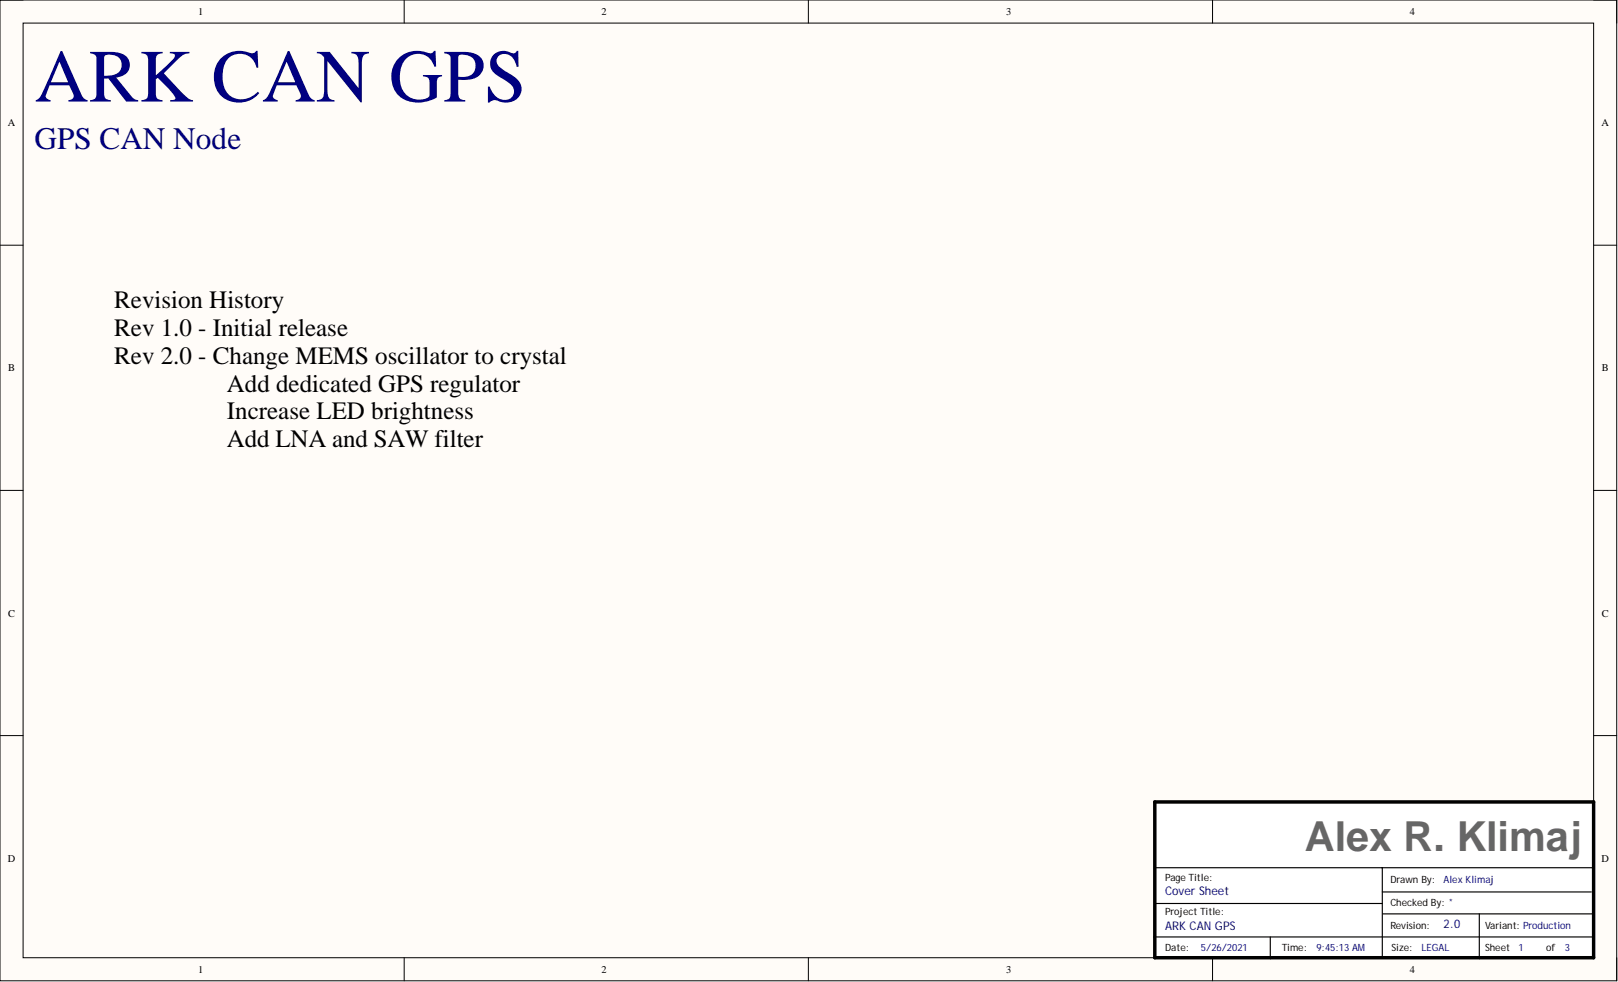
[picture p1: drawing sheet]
<svg xmlns="http://www.w3.org/2000/svg" width="356mm" height="216mm" viewBox="0 0 356 216" stroke-linecap="round" stroke-linejoin="round" font-family="sans-serif">
<defs><g id="words">
<text font-size="16.5" fill="#000080" x="7.6" y="22.3">ARK CAN GPS</text>
<text font-size="9.1" fill="#666" x="286.8" y="187.1">Alex R. Klimaj</text>
<text font-size="6.9" fill="#000080" x="7.6" y="32.8">GPS CAN Node</text>
<g font-size="5.5">
<text x="25.1" y="67.8">Revision History</text>
<text x="25.1" y="73.9">Rev 1.0 - Initial release</text>
<text x="25.1" y="80">Rev 2.0 - Change MEMS oscillator to crystal</text>
<text x="49.9" y="86.1">Add dedicated GPS regulator</text>
<text x="49.9" y="92.2">Increase LED brightness</text>
<text x="49.9" y="98.3">Add LNA and SAW filter</text>
</g>
<g font-size="2.6" fill="#000080">
<text x="256.1" y="196.8">Cover Sheet</text>
<text x="256.1" y="204.4">ARK CAN GPS</text>
<text x="317.3" y="204.1">2.0</text>
</g>
<g font-size="2.3">
<text x="43.6" y="3.3">1</text>
<text x="132.2" y="3.3">2</text>
<text x="221.1" y="3.3">3</text>
<text x="309.8" y="3.3">4</text>
<text x="1.7" y="27.7">A</text>
<text x="352" y="27.7">A</text>
<text x="1.8" y="81.6">B</text>
<text x="352.1" y="81.6">B</text>
<text x="1.8" y="135.6">C</text>
<text x="352.1" y="135.6">C</text>
<text x="1.7" y="189.5">D</text>
<text x="352" y="189.5">D</text>
<text x="43.6" y="213.9">1</text>
<text x="132.2" y="213.9">2</text>
<text x="221.1" y="213.9">3</text>
<text x="309.8" y="213.9">4</text>
</g>
<g font-size="2.2">
<text x="256.1" y="193.6">Page Title:</text>
<text x="305.6" y="194.1">Drawn By:</text>
<text x="256.1" y="201.2">Project Title:</text>
<text x="305.6" y="199.2">Checked By: *</text>
<text x="256.1" y="209.1">Date:</text>
<text x="281.7" y="209.1">Time:</text>
<text x="305.6" y="204.3">Revision:</text>
<text x="305.8" y="209.1">Size:</text>
<text x="326.4" y="209.1">Sheet</text>
<text x="326.4" y="204.3">Variant: Production</text>
<text x="339.8" y="209.1">of</text>
</g>
<g font-size="2.2" fill="#000080">
<text x="317.3" y="194.1">Alex Klimaj</text>
<text x="264" y="209.1">5/26/2021</text>
<text x="289.3" y="209.1">9:45:13 AM</text>
<text x="312.4" y="209.1">LEGAL</text>
<text x="333.7" y="209.1">1</text>
<text x="343.9" y="209.1">3</text>
</g>
</g></defs>
<path d="M0 0h355.3v215.6h-355.3z" fill-rule="evenodd" fill="#fffcf8"/>
<path d="M0 0h355.3v215.6h-355.3z" fill="none" stroke="#000" stroke-width=".22"/>
<path d="M5.1 5.1h345.1v205.5h-345.1z" fill-rule="evenodd" fill="#fffcf8"/>
<g fill="none" stroke="#000" stroke-width=".22">
<path d="M0 0h5.1M5.1 5.1h345.1v205.5h-345.1zM88.8 0v5.1M177.7 0v5.1M266.5 0v5.1M350.2 0h5.1v5.1M0 53.9h5.1M350.2 53.9h5.1M0 107.8h5.1M350.2 107.8h5.1M0 161.7h5.1M350.2 161.7h5.1"/>
<path d="M88.8 210.6v5M177.7 210.6v5M266.5 210.6v5M355.3 210.6v5"/>
</g>
<path d="M253.8 176.3h96.4v34.3h-96.4z" fill-rule="evenodd" fill="#fff"/>
<path d="M253.8 176.3h96.4v34.3h-96.4z" fill="none" stroke="#000" stroke-width=".22"/>
<path d="M253.8 176.3h96.4v34.3h-96.4z" fill="none" stroke="#000" stroke-width=".76"/>
<path d="M254.1 190.8h95.9M254.1 198.6h49.7M303.8 190.8v19.8M303.8 196.1h45.9M253.5 206h96.5M279.2 206v4.8M303.9 200.9h46.3M325.1 200.9v9.9" fill="none" stroke="#000" stroke-width=".25"/>
<use href="#words"/>
</svg>
